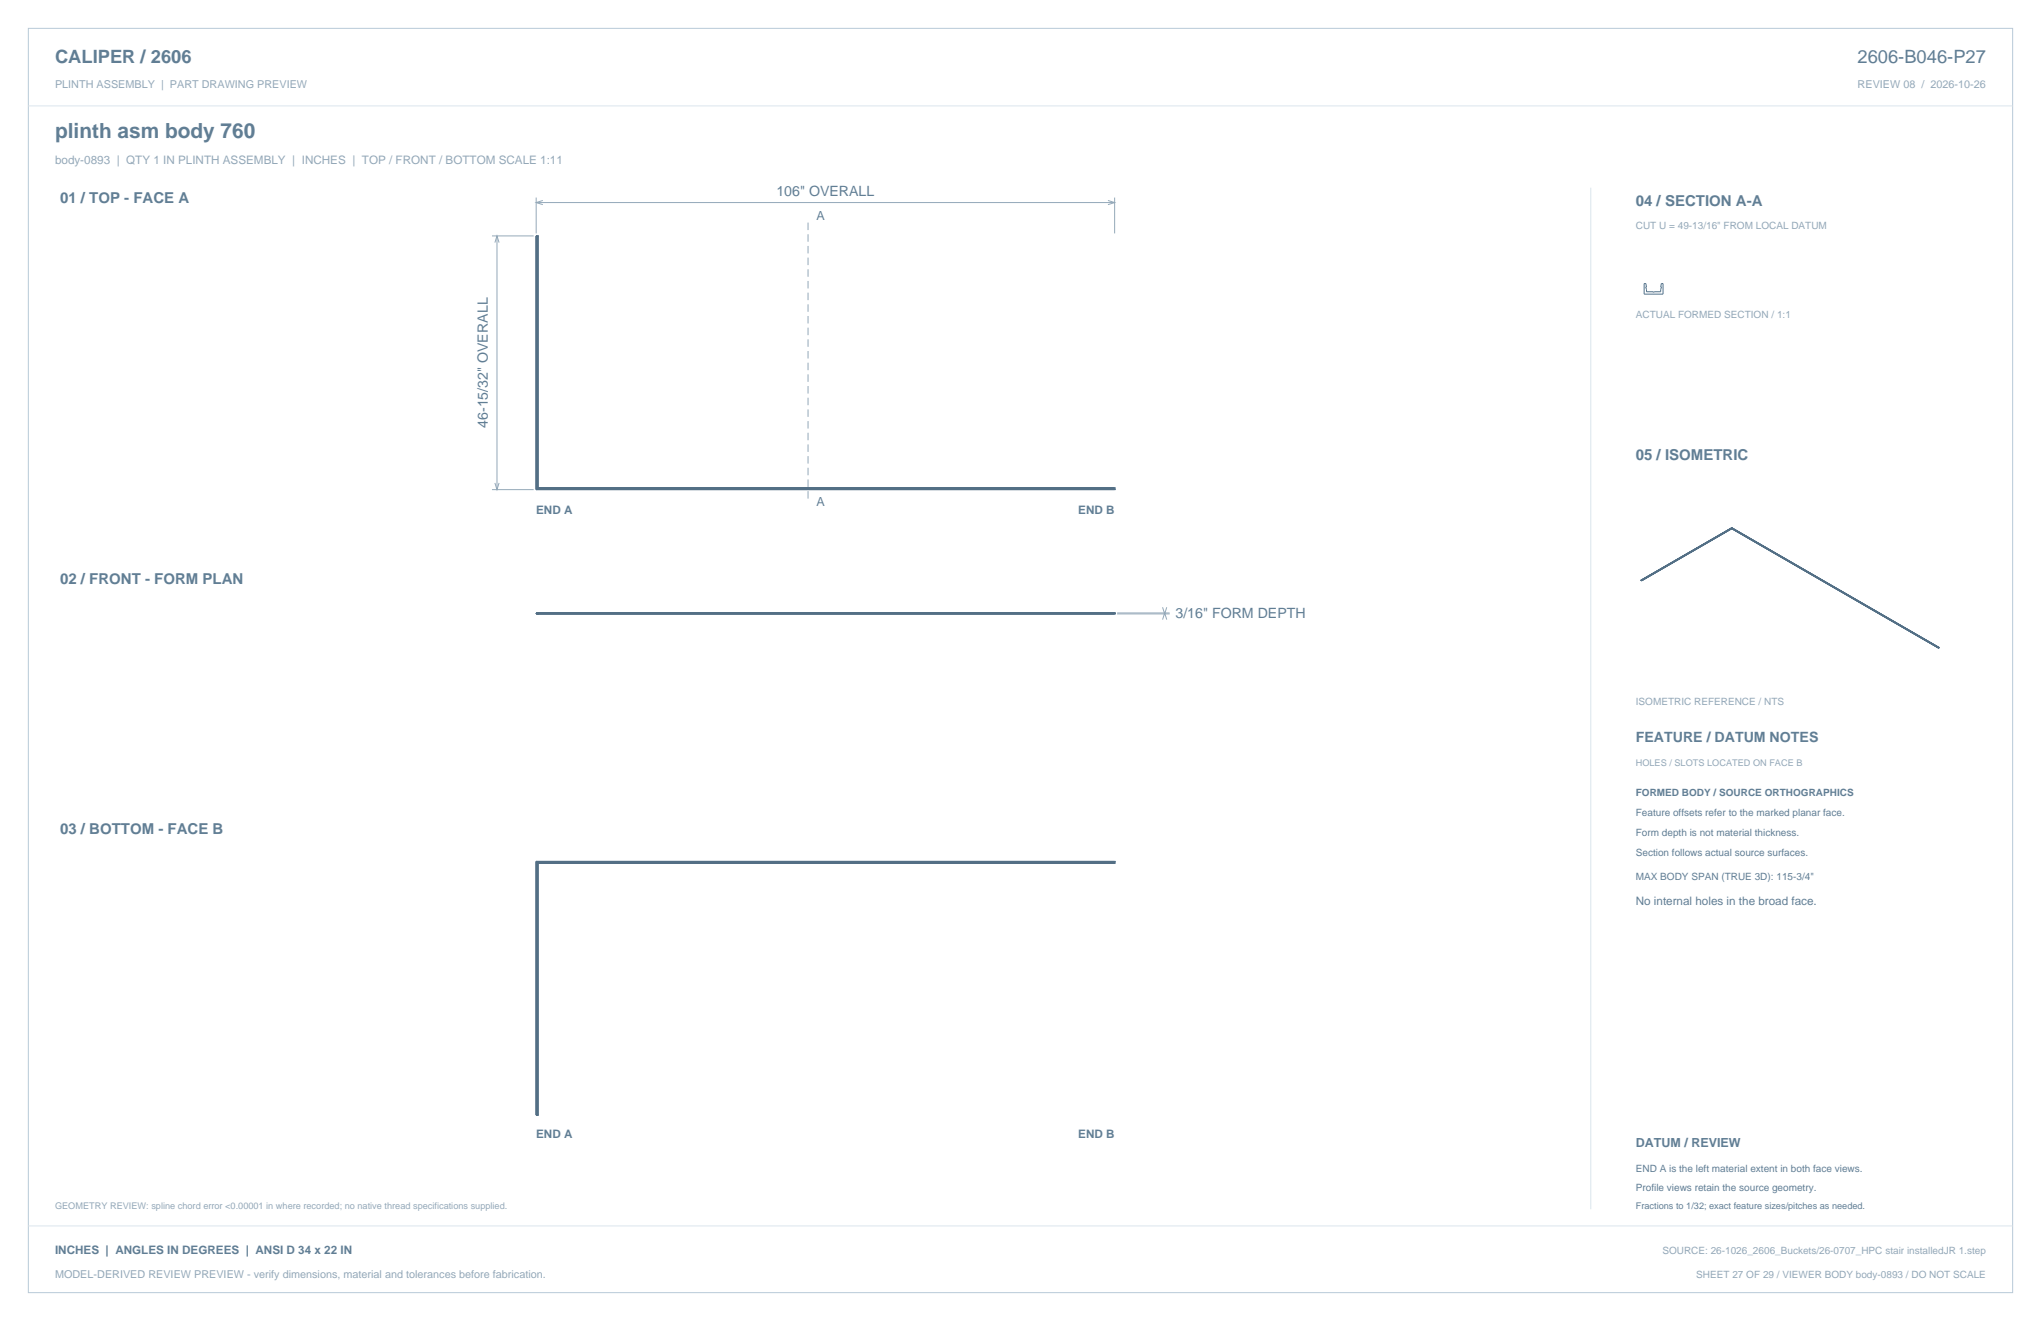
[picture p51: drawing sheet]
<svg xmlns="http://www.w3.org/2000/svg" width="864mm" height="559mm" viewBox="0 0 864 559" stroke-linecap="round" stroke-linejoin="round" font-family="sans-serif">
<defs><g id="words">
<text font-size="8.8" fill="#617e94" x="23.3" y="58.2">plinth asm body 760</text>
<g font-size="7.8" fill="#617e94">
<text x="23.3" y="26.8">CALIPER / 2606</text>
<text x="786" y="26.8">2606-B046-P27</text>
</g>
<g font-size="6.3" fill="#617e94">
<text x="25.4" y="86.1">01 / TOP - FACE A</text>
<text x="692.1" y="87.1">04 / SECTION A-A</text>
<text x="692.1" y="194.4">05 / ISOMETRIC</text>
<text x="25.4" y="246.9">02 / FRONT - FORM PLAN</text>
<text x="25.4" y="352.8">03 / BOTTOM - FACE B</text>
</g>
<g font-size="6" fill="#617e94">
<text x="328.5" y="82.9">106&quot; OVERALL</text>
<text x="206.4" y="181" transform="rotate(-90 206.4 181)">46-15/32&quot; OVERALL</text>
<text x="497.4" y="261.3">3/16&quot; FORM DEPTH</text>
<text x="692.1" y="314">FEATURE / DATUM NOTES</text>
</g>
<g font-size="5.3" fill="#617e94">
<text x="345.4" y="93.1">A</text>
<text x="345.4" y="214.2">A</text>
<text x="692.1" y="485.1">DATUM / REVIEW</text>
</g>
<text font-size="4.9" fill="#93a8b9" x="23.3" y="69.5">body-0893 | QTY 1 IN PLINTH ASSEMBLY | INCHES | TOP / FRONT / BOTTOM SCALE 1:11</text>
<g font-size="4.9" fill="#617e94">
<text x="226.9" y="217.3">END A</text>
<text x="456.3" y="217.3">END B</text>
<text x="692.1" y="382.8">No internal holes in the broad face.</text>
<text x="226.9" y="481.6">END A</text>
<text x="456.3" y="481.6">END B</text>
<text x="23.3" y="530.6">INCHES | ANGLES IN DEGREES | ANSI D 34 x 22 IN</text>
</g>
<g font-size="4.6" fill="#93a8b9">
<text x="23.3" y="37">PLINTH ASSEMBLY | PART DRAWING PREVIEW</text>
<text x="786" y="37">REVIEW 08 / 2026-10-26</text>
<text x="23.3" y="540.5">MODEL-DERIVED REVIEW PREVIEW - verify dimensions, material and tolerances before fabrication.</text>
</g>
<g font-size="4.2" fill="#93a8b9">
<text x="692.1" y="97">CUT U = 49-13/16&quot; FROM LOCAL DATUM</text>
<text x="692.1" y="134.6">ACTUAL FORMED SECTION / 1:1</text>
<text x="692.1" y="298.1">ISOMETRIC REFERENCE / NTS</text>
<text x="703.4" y="530.6">SOURCE: 26-1026_2606_Buckets/26-0707_HPC stair installedJR 1.step</text>
<text x="717.7" y="540.5">SHEET 27 OF 29 / VIEWER BODY body-0893 / DO NOT SCALE</text>
</g>
<g font-size="4.2" fill="#617e94">
<text x="692.1" y="336.9">FORMED BODY / SOURCE ORTHOGRAPHICS</text>
<text x="692.1" y="345.4">Feature offsets refer to the marked planar face.</text>
<text x="692.1" y="353.8">Form depth is not material thickness.</text>
<text x="692.1" y="362.3">Section follows actual source surfaces.</text>
<text x="692.1" y="372.2">MAX BODY SPAN (TRUE 3D): 115-3/4&quot;</text>
<text x="692.1" y="495.7">END A is the left material extent in both face views.</text>
<text x="692.1" y="503.8">Profile views retain the source geometry.</text>
</g>
<g font-size="3.9" fill="#93a8b9">
<text x="692.1" y="323.8">HOLES / SLOTS LOCATED ON FACE B</text>
<text x="23.3" y="511.5">GEOMETRY REVIEW: spline chord error &lt;0.00001 in where recorded; no native thread specifications supplied.</text>
</g>
<text font-size="3.9" fill="#617e94" x="692.1" y="511.5">Fractions to 1/32; exact feature sizes/pitches as needed.</text>
</g></defs>
<path d="M12 12h839.6v534.8h-839.6z" fill="none" stroke="#b8cad8" stroke-width=".42"/>
<path d="M12 44.8h839.6M673.1 79.4v432.1M12 518.6h839.6" fill="none" stroke="#dbe5ed" stroke-width=".42"/>
<g fill="none" stroke="#536f85" stroke-width=".42">
<path d="M227 99.8v107.2M227.3 99.8l-.1 107h244.4M227.5 99.8v106.7h244.1M695.7 119.9h.7l.3 3.5h2.7l.3 .3 .2-.3h2.8l.2-3.5h.8v4.5h-8zM226.9 207.1h244.7M227.3 206.7h244.3M227.6 206.4l-.7 .7M227.6 206.4v-106.6h-.7v107.3M227.6 206.4h244v.7h-244.7M732.8 223.4h.1M732.8 223.2v.5M732.8 223.5l87.5 50.7"/>
<path d="M732.8 223.3l-38.5 22.3M732.8 223.3l87.8 50.8M732.8 223.6l-38.3 22.1M732.8 223.5l87.5 50.6M732.8 223.4l-38.5 22.2M732.8 223.5l-38.3 22.2M732.8 223.2l-38.5 22.2M732.8 223.2l87.7 50.8M732.8 223.7l87.5 50.5M226.9 259.3h244.7v.4h-244.7zM226.9 259.3l.1 .1M227 259.5l244.6 .1"/>
<path d="M227 259.5h244.6M227.3 259.6h-.1M227.5 259.3v.3M227.6 259.3v.4M471.6 259.4l-244.6 .1M694.3 245.4l.2 .3M694.3 245.4v.2M694.3 245.6h.1M694.3 245.5h.1M694.4 245.5h.1M694.5 245.6h.1M820.3 274l.3 .1"/>
<path d="M820.3 274.1v.1M820.3 274.1h.1M820.4 274h.1M820.5 274h-.1M820.5 274v.1M820.5 274h.1M820.6 274.1h-.1M226.9 364.4h244.7v.7h-244M226.9 364.4v107.3h.7v-106.6M226.9 364.4l.7 .7M227 364.5v107.2M227 364.5h244.6"/>
<path d="M227.5 365v106.7M227.5 365h244.1M227.5 365h.1M471.6 364.7h-244.4v107"/>
</g>
<g fill="none" stroke="#93a8b9" stroke-width=".42">
<path d="M208.2 99.8h17.6M210.3 99.8v107.3M226.9 83.6v15.1M226.9 85.7h244.7M229.7 84.8l-2.8 .9 2.8 .9M468.8 84.8l2.8 .9-2.8 .9M471.6 83.6v15.1M209.4 102.6l.9-2.8 .9 2.8M208.2 207.1h17.6M209.4 204.3l.9 2.8 .9-2.8M472.7 259.3h22.2M472.7 259.7h22.2"/>
<path d="M491.9 256.9l.9 2.8 .9-2.8M492.8 259.3v.4M491.9 262.1l.9-2.8 .9 2.8"/>
</g>
<path d="M341.9 94.2v118.2" fill="none" stroke="#93a8b9" stroke-width=".42" stroke-dasharray="3.2 1.8" stroke-linecap="butt"/>
<use href="#words"/>
</svg>
